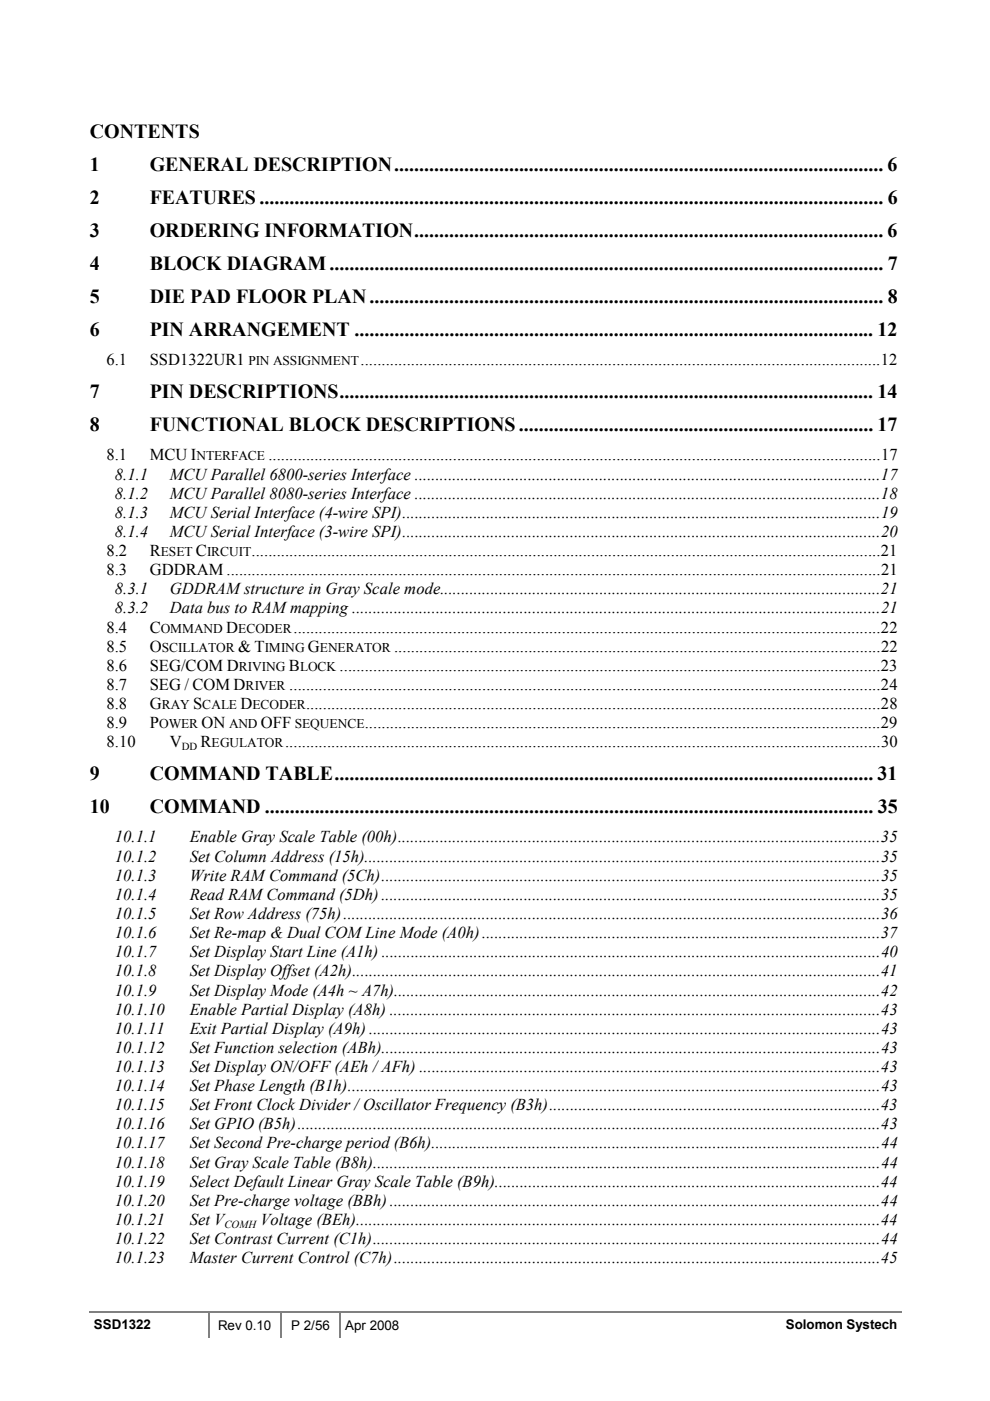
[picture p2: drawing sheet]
<svg xmlns="http://www.w3.org/2000/svg" width="210mm" height="297mm" viewBox="0 0 210 297" stroke-linecap="round" stroke-linejoin="round" font-family="sans-serif">
<defs><g id="words">
<g font-size="4.2">
<text x="19" y="29.3">CONTENTS</text>
<text x="19" y="36.3">1</text>
<text x="31.7" y="36.3">GENERAL DESCRIPTION.................................................................................................. 6</text>
<text x="19" y="43.3">2</text>
<text x="31.7" y="43.3">FEATURES ............................................................................................................................. 6</text>
<text x="19" y="50.2">3</text>
<text x="31.7" y="50.2">ORDERING INFORMATION.............................................................................................. 6</text>
<text x="19" y="57.2">4</text>
<text x="31.7" y="57.2">BLOCK DIAGRAM............................................................................................................... 7</text>
<text x="19" y="64.2">5</text>
<text x="31.7" y="64.2">DIE PAD FLOOR PLAN....................................................................................................... 8</text>
<text x="19" y="71.2">6</text>
<text x="31.7" y="71.2">PIN ARRANGEMENT ........................................................................................................ 12</text>
<text x="19" y="84.4">7</text>
<text x="31.7" y="84.4">PIN DESCRIPTIONS........................................................................................................... 14</text>
<text x="19" y="91.4">8</text>
<text x="31.7" y="91.4">FUNCTIONAL BLOCK DESCRIPTIONS....................................................................... 17</text>
<text x="19" y="165.4">9</text>
<text x="31.7" y="165.4">COMMAND TABLE............................................................................................................ 31</text>
<text x="19" y="172.3">10</text>
<text x="31.7" y="172.3">COMMAND .......................................................................................................................... 35</text>
</g>
<g font-size="3.5">
<text x="22.6" y="77.5">6.1</text>
<text x="31.7" y="77.5">SSD1322UR1</text>
<text x="76.5" y="77.5">............................................................................................................................12</text>
<text x="22.6" y="97.6">8.1</text>
<text x="24.3" y="101.7">8.1.1</text>
<text x="31.7" y="97.6">MCU I</text>
<text x="36" y="101.7">MCU Parallel 6800-series Interface ...............................................................................................................17</text>
<text x="56.9" y="97.6">..................................................................................................................................................17</text>
<text x="24.3" y="105.7">8.1.2</text>
<text x="36" y="105.7">MCU Parallel 8080-series Interface ...............................................................................................................18</text>
<text x="24.3" y="109.8">8.1.3</text>
<text x="24.3" y="113.8">8.1.4</text>
<text x="36" y="109.8">MCU Serial Interface (4-wire SPI)..................................................................................................................19</text>
<text x="36" y="113.8">MCU Serial Interface (3-wire SPI)..................................................................................................................20</text>
<text x="22.6" y="117.9">8.2</text>
<text x="31.7" y="117.9">R</text>
<text x="41.5" y="117.9">C</text>
<text x="53.3" y="117.9">......................................................................................................................................................21</text>
<text x="22.6" y="122">8.3</text>
<text x="31.7" y="122">GDDRAM ............................................................................................................................................................21</text>
<text x="24.3" y="126">8.3.1</text>
<text x="24.3" y="130">8.3.2</text>
<text x="36" y="126">GDDRAM structure in Gray Scale mode.........................................................................................................21</text>
<text x="36" y="130">Data bus to RAM mapping ..............................................................................................................................21</text>
<text x="22.6" y="134.1">8.4</text>
<text x="31.7" y="134.1">C</text>
<text x="48" y="134.1">D</text>
<text x="62.2" y="134.1">............................................................................................................................................22</text>
<text x="22.6" y="138.2">8.5</text>
<text x="22.6" y="142.2">8.6</text>
<text x="31.7" y="138.2">O</text>
<text x="31.7" y="142.2">SEG/COM D</text>
<text x="50.5" y="138.2">&amp; T</text>
<text x="61.2" y="142.2">B</text>
<text x="65.3" y="138.2">G</text>
<text x="72" y="142.2">.................................................................................................................................23</text>
<text x="83.6" y="138.2">....................................................................................................................22</text>
<text x="22.6" y="146.3">8.7</text>
<text x="31.7" y="146.3">SEG / COM D</text>
<text x="61.3" y="146.3">.............................................................................................................................................24</text>
<text x="22.6" y="150.3">8.8</text>
<text x="22.6" y="154.4">8.9</text>
<text x="31.7" y="150.3">G</text>
<text x="31.7" y="154.4">P</text>
<text x="40.9" y="150.3">S</text>
<text x="42.8" y="154.4">ON</text>
<text x="51" y="150.3">D</text>
<text x="55.3" y="154.4">OFF</text>
<text x="64.9" y="150.3">.........................................................................................................................................28</text>
<text x="77.3" y="154.4">...........................................................................................................................29</text>
<text x="22.6" y="158.5">8.10</text>
<text x="36" y="158.5">V</text>
<text x="42.5" y="158.5">R</text>
<text x="60.5" y="158.5">..............................................................................................................................................30</text>
<text x="24.3" y="178.6">10.1.1</text>
<text x="40.2" y="178.6">Enable Gray Scale Table (00h)...................................................................................................................35</text>
<text x="24.3" y="182.7">10.1.2</text>
<text x="40.2" y="182.7">Set Column Address (15h)...........................................................................................................................35</text>
<text x="24.3" y="186.7">10.1.3</text>
<text x="24.3" y="190.8">10.1.4</text>
<text x="40.2" y="186.7">Write RAM Command (5Ch).......................................................................................................................35</text>
<text x="40.2" y="190.8">Read RAM Command (5Dh).......................................................................................................................35</text>
<text x="24.3" y="194.8">10.1.5</text>
<text x="40.2" y="194.8">Set Row Address (75h)................................................................................................................................36</text>
<text x="24.3" y="198.9">10.1.6</text>
<text x="24.3" y="202.9">10.1.7</text>
<text x="40.2" y="198.9">Set Re-map &amp; Dual COM Line Mode (A0h)...............................................................................................37</text>
<text x="40.2" y="202.9">Set Display Start Line (A1h).......................................................................................................................40</text>
<text x="24.3" y="207">10.1.8</text>
<text x="40.2" y="207">Set Display Offset (A2h)..............................................................................................................................41</text>
<text x="24.3" y="211.1">10.1.9</text>
<text x="24.3" y="215.1">10.1.10</text>
<text x="40.2" y="211.1">Set Display Mode (A4h ~ A7h)....................................................................................................................42</text>
<text x="40.2" y="215.1">Enable Partial Display (A8h).....................................................................................................................43</text>
<text x="24.3" y="219.2">10.1.11</text>
<text x="40.2" y="219.2">Exit Partial Display (A9h)..........................................................................................................................43</text>
<text x="24.3" y="223.2">10.1.12</text>
<text x="24.3" y="227.3">10.1.13</text>
<text x="40.2" y="223.2">Set Function selection (ABh).......................................................................................................................43</text>
<text x="40.2" y="227.3">Set Display ON/OFF (AEh / AFh)..............................................................................................................43</text>
<text x="24.3" y="231.4">10.1.14</text>
<text x="40.2" y="231.4">Set Phase Length (B1h)...............................................................................................................................43</text>
<text x="24.3" y="235.4">10.1.15</text>
<text x="24.3" y="239.4">10.1.16</text>
<text x="40.2" y="235.4">Set Front Clock Divider / Oscillator Frequency (B3h)...............................................................................43</text>
<text x="40.2" y="239.4">Set GPIO (B5h)...........................................................................................................................................43</text>
<text x="24.3" y="243.5">10.1.17</text>
<text x="40.2" y="243.5">Set Second Pre-charge period (B6h)...........................................................................................................44</text>
<text x="24.3" y="247.6">10.1.18</text>
<text x="24.3" y="251.6">10.1.19</text>
<text x="40.2" y="247.6">Set Gray Scale Table (B8h).........................................................................................................................44</text>
<text x="40.2" y="251.6">Select Default Linear Gray Scale Table (B9h)............................................................................................44</text>
<text x="24.3" y="255.7">10.1.20</text>
<text x="40.2" y="255.7">Set Pre-charge voltage (BBh).....................................................................................................................44</text>
<text x="24.3" y="259.7">10.1.21</text>
<text x="24.3" y="263.8">10.1.22</text>
<text x="40.2" y="259.7">Set V</text>
<text x="40.2" y="263.8">Set Contrast Current (C1h).........................................................................................................................44</text>
<text x="55.2" y="259.7">Voltage (BEh).............................................................................................................................44</text>
<text x="24.3" y="267.8">10.1.23</text>
<text x="40.2" y="267.8">Master Current Control (C7h)....................................................................................................................45</text>
</g>
<g font-size="2.8">
<text x="52.7" y="77.5">PIN ASSIGNMENT</text>
<text x="41.7" y="97.6">NTERFACE</text>
<text x="34.1" y="117.9">ESET</text>
<text x="43.9" y="117.9">IRCUIT</text>
<text x="34.1" y="134.1">OMMAND</text>
<text x="50.5" y="134.1">ECODER</text>
<text x="34.3" y="138.2">SCILLATOR</text>
<text x="50.6" y="142.2">RIVING</text>
<text x="56.2" y="138.2">IMING</text>
<text x="63.6" y="142.2">LOCK</text>
<text x="67.8" y="138.2">ENERATOR</text>
<text x="52.1" y="146.3">RIVER</text>
<text x="33.7" y="154.4">OWER</text>
<text x="34.3" y="150.3">RAY</text>
<text x="42.9" y="150.3">CALE</text>
<text x="48.6" y="154.4">AND</text>
<text x="53.5" y="150.3">ECODER</text>
<text x="62.5" y="154.4">SEQUENCE</text>
<text x="44.9" y="158.5">EGULATOR</text>
<text x="19.9" y="281.9">SSD1322</text>
<text x="46.2" y="281.9">Rev 0.10</text>
<text x="61.7" y="281.9">P 2/56</text>
<text x="73.2" y="281.9">Apr 2008</text>
<text x="166.6" y="281.9">Solomon Systech</text>
</g>
<g font-size="2.3">
<text x="38.5" y="159">DD</text>
<text x="47.6" y="260.3">COMH</text>
</g>
</g></defs>
<path d="M18.9 278.3h25.2" fill="none" stroke="#808080" stroke-width=".34"/>
<path d="M44.1 278.1h.3v.3h-.3z" fill="#808080"/>
<path d="M44.4 278.3h14.9" fill="none" stroke="#808080" stroke-width=".34"/>
<path d="M59.3 278.1h.3v.3h-.3z" fill="#808080"/>
<path d="M59.6 278.3h12.4" fill="none" stroke="#808080" stroke-width=".34"/>
<path d="M72 278.1h.3v.3h-.3z" fill="#808080"/>
<path d="M72.3 278.3h17.5" fill="none" stroke="#808080" stroke-width=".34"/>
<path d="M89.8 278.1h.4v.3h-.4z" fill="#808080"/>
<path d="M90.2 278.3h71.6" fill="none" stroke="#808080" stroke-width=".34"/>
<path d="M161.8 278.1h.3v.3h-.3z" fill="#808080"/>
<path d="M44.3 278.4v5.1M59.5 278.4v5.1M72.2 278.4v5.1M162.1 278.3h29.1" fill="none" stroke="#808080" stroke-width=".34"/>
<use href="#words"/>
</svg>
